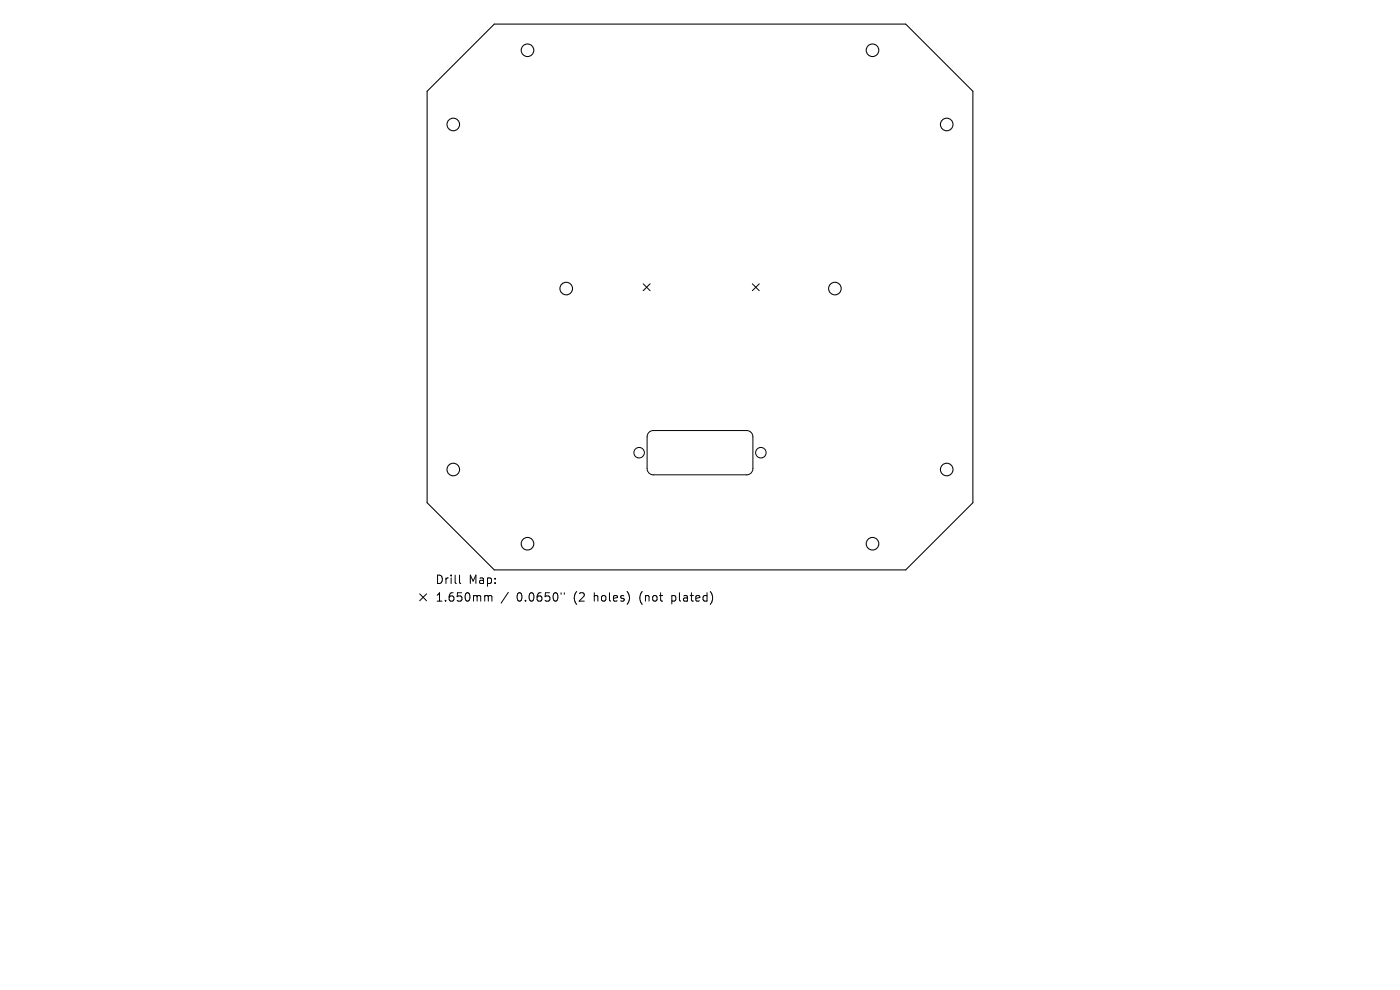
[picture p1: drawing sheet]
<svg xmlns="http://www.w3.org/2000/svg" width="297mm" height="210mm" viewBox="0 0 297 210" stroke-linecap="round" stroke-linejoin="round" font-family="sans-serif">
<defs><g id="words">
<g font-size="2.5">
<text x="92.3" y="124.1">Drill</text>
<text x="99.4" y="124.1">Map:</text>
<text x="92.3" y="127.9">1.650mm</text>
<text x="109.6" y="127.9">0.0650&quot;</text>
<text x="121.8" y="127.9">(2</text>
<text x="126.2" y="127.9">holes)</text>
<text x="136.1" y="127.9">(not</text>
<text x="143.1" y="127.9">plated)</text>
</g>
</g></defs>
<g fill="none" stroke="#000" stroke-width=".22">
<path d="M90.6 19.4l14.3-14.3h87.2l14.3 14.3v87.2l-14.3 14.3h-87.2l-14.3-14.3z"/>
<circle cx="111.9" cy="10.7" r="1.34"/>
<circle cx="185.1" cy="10.7" r="1.34"/>
<circle cx="96.2" cy="26.4" r="1.34"/>
<circle cx="200.8" cy="26.4" r="1.34"/>
<circle cx="120.1" cy="61.2" r="1.34"/>
<circle cx="177.1" cy="61.2" r="1.34"/>
<circle cx="96.2" cy="99.6" r="1.34"/>
<circle cx="200.8" cy="99.6" r="1.34"/>
<circle cx="111.9" cy="115.3" r="1.34"/>
<circle cx="185.1" cy="115.3" r="1.34"/>
</g>
<g fill="none" stroke="#000" stroke-width=".21">
<path d="M136.4 60.2l1.5 1.5M137.9 60.2l-1.5 1.5M159.6 60.2l1.5 1.5M161.1 60.2l-1.5 1.5M137.7 91.7l.9-.4h19.8a1.34 1.34 0 0 1 1.3 1.4v6.7a1.34 1.34 0 0 1-1.3 1.3h-19.8a1.34 1.34 0 0 1-1.3-1.3v-6.9zM89 126l1.5 1.4M90.5 126l-1.5 1.4M97.5 122v1.5l.2 .3M103.1 126.3l.4 .1 .1 .2M103.6 126.6l.2-.3 .5 .1 .1 1.1M103.6 126.6v.9M107.8 125.7l-1.5 2.2"/>
<path d="M119 125.7v.4M119.7 125.7v.4"/>
<circle cx="135.6" cy="96" r="1.11"/>
<circle cx="161.4" cy="96" r="1.11"/>
</g>
<use href="#words"/>
</svg>
